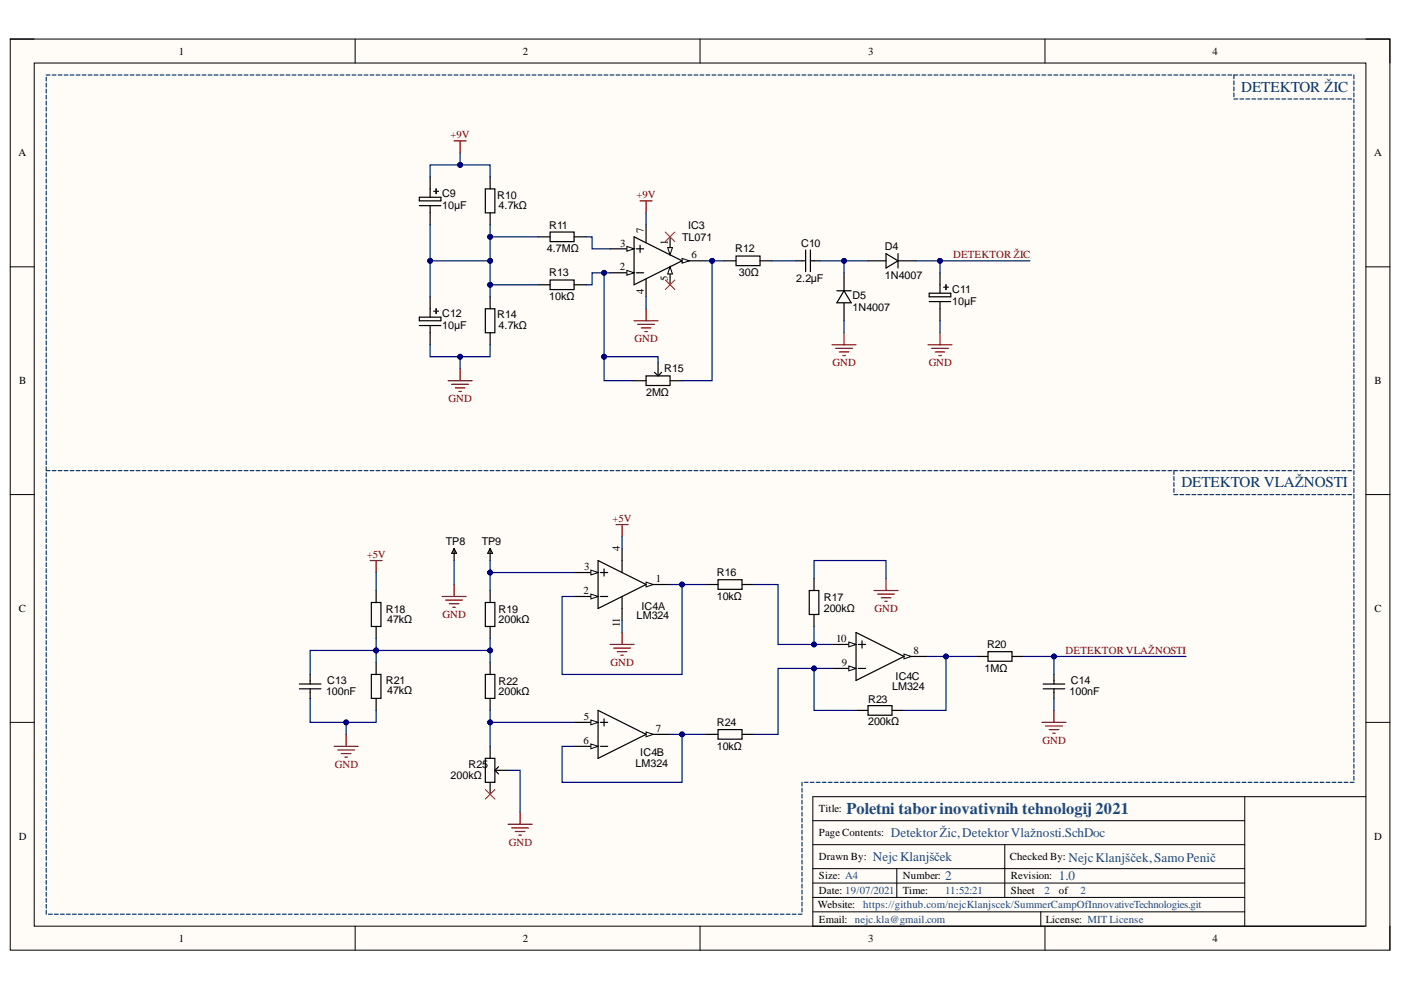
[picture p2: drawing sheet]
<svg xmlns="http://www.w3.org/2000/svg" width="297mm" height="210mm" viewBox="0 0 297 210" stroke-linecap="round" stroke-linejoin="round" font-family="sans-serif">
<defs><g id="words">
<text font-size="3.5" fill="#1c4587" x="179.5" y="172.6">Poletni taborinovativnih tehnologij2021</text>
<g font-size="3.2" fill="#073763">
<text x="263.2" y="19.5">DETEKTOR ŽIC</text>
<text x="250.5" y="103.3">DETEKTOR VLAŽNOSTI</text>
</g>
<g font-size="2.8" fill="#1c4587">
<text x="188.9" y="177.4">DetektorŽic,DetektorVlažnosti.SchDoc</text>
<text x="185.1" y="182.5">NejcKlanjšček</text>
<text x="226.5" y="182.7">NejcKlanjšček,SamoPenič</text>
<text x="200.4" y="186.6">2</text>
<text x="224.5" y="186.6">1.0</text>
</g>
<g font-size="2.3">
<text x="37.9" y="11.6">1</text>
<text x="110.9" y="11.6">2</text>
<text x="184" y="11.6">3</text>
<text x="257.1" y="11.6">4</text>
<text x="3.9" y="33.2">A</text>
<text x="291.3" y="33.2">A</text>
<text x="93.8" y="41.8">C9</text>
<text x="93.8" y="44.4">10μF</text>
<text x="105.4" y="42.1">R10</text>
<text x="105.7" y="44.4">4.7kΩ</text>
<text x="115.9" y="53.5">4.7MΩ</text>
<text x="116.4" y="48.5">R11</text>
<text x="131.5" y="52.3">3</text>
<text x="136.5" y="49.5" transform="rotate(-90 136.5 49.5)">7</text>
<text x="141.6" y="52" transform="rotate(-90 141.6 52)">1</text>
<text x="144.6" y="51">TL071</text>
<text x="145.9" y="48.5">IC3</text>
<text x="155.9" y="53.5">R12</text>
<text x="169.8" y="52.3">C10</text>
<text x="187.6" y="53">D4</text>
<text x="116.4" y="58.6">R13</text>
<text x="131.4" y="57.3">2</text>
<text x="141.6" y="59.6" transform="rotate(-90 141.6 59.6)">5</text>
<text x="146.6" y="54.8">6</text>
<text x="156.6" y="58.6">30Ω</text>
<text x="168.8" y="59.9">2.2μF</text>
<text x="187.6" y="59.1">1N4007</text>
<text x="116.4" y="63.7">10kΩ</text>
<text x="136.5" y="62.2" transform="rotate(-90 136.5 62.2)">4</text>
<text x="180.7" y="63.4">D5</text>
<text x="180.7" y="66">1N4007</text>
<text x="201.9" y="62.2">C11</text>
<text x="201.9" y="64.7">10μF</text>
<text x="93.8" y="67.2">C12</text>
<text x="93.8" y="69.8">10μF</text>
<text x="105.4" y="67.5">R14</text>
<text x="105.7" y="69.8">4.7kΩ</text>
<text x="4.1" y="81.4">B</text>
<text x="137" y="84">2MΩ</text>
<text x="140.8" y="78.9">R15</text>
<text x="291.4" y="81.4">B</text>
<text x="94.5" y="115.5">TP8</text>
<text x="102.1" y="115.5">TP9</text>
<text x="131.4" y="116.8" transform="rotate(-90 131.4 116.8)">4</text>
<text x="123.7" y="125.9">2</text>
<text x="123.9" y="120.8">3</text>
<text x="139" y="123.4">1</text>
<text x="152" y="122.1">R16</text>
<text x="4" y="129.7">C</text>
<text x="81.8" y="130.1">R18</text>
<text x="105.7" y="130.1">R19</text>
<text x="135" y="131.3">LM324</text>
<text x="136" y="129.3">IC4A</text>
<text x="152" y="127.2">10kΩ</text>
<text x="174.7" y="129.8">200kΩ</text>
<text x="174.7" y="127.4">R17</text>
<text x="291.4" y="129.7">C</text>
<text x="82.1" y="132.1">47kΩ</text>
<text x="105.7" y="132.1">200kΩ</text>
<text x="131.4" y="133" transform="rotate(-90 131.4 133)">11</text>
<text x="177.3" y="136.2">10</text>
<text x="209.3" y="137.4">R20</text>
<text x="178.5" y="141.2">9</text>
<text x="193.7" y="138.7">8</text>
<text x="208.8" y="142.5">1MΩ</text>
<text x="69.1" y="147.3">100nF</text>
<text x="69.4" y="145">C13</text>
<text x="81.8" y="145">R21</text>
<text x="82.1" y="147.1">47kΩ</text>
<text x="105.7" y="147.3">200kΩ</text>
<text x="105.7" y="145.3">R22</text>
<text x="184" y="149.1">R23</text>
<text x="189.1" y="146.3">LM324</text>
<text x="189.9" y="144.3">IC4C</text>
<text x="226.8" y="147.3">100nF</text>
<text x="227" y="145">C14</text>
<text x="123.8" y="152.6">5</text>
<text x="139" y="155.2">7</text>
<text x="152" y="153.9">R24</text>
<text x="184" y="153.7">200kΩ</text>
<text x="123.7" y="157.7">6</text>
<text x="135.7" y="160.3">IC4B</text>
<text x="152" y="159">10kΩ</text>
<text x="95.5" y="165.1">200kΩ</text>
<text x="99.3" y="162.8">R25</text>
<text x="134.7" y="162.5">LM324</text>
<text x="173.6" y="172.2">Title:</text>
<text x="4" y="178">D</text>
<text x="173.6" y="177.3">Page Contents:</text>
<text x="291.3" y="178">D</text>
<text x="173.6" y="182.4">Drawn By:</text>
<text x="214.1" y="182.4">Checked By:</text>
<text x="173.6" y="186.5">Size: A4</text>
<text x="173.6" y="189.5">Date: 19/07/2021</text>
<text x="191.4" y="186.5">Number:</text>
<text x="191.4" y="189.5">Time:</text>
<text x="214.3" y="186.5">Revision:</text>
<text x="214.3" y="189.5">Sheet</text>
<text x="224.5" y="189.5">of</text>
<text x="173.4" y="192.6">Website:</text>
<text x="173.6" y="195.6">Email: nejc.kla@gmail.com</text>
<text x="221.7" y="195.6">License: MIT License</text>
<text x="37.9" y="199.7">1</text>
<text x="110.9" y="199.7">2</text>
<text x="184" y="199.7">3</text>
<text x="257.1" y="199.7">4</text>
</g>
<g font-size="2.3" fill="#800000">
<text x="95.5" y="29.3">+9V</text>
<text x="135" y="42">+9V</text>
<text x="202.1" y="54.8">DETEKTOR ŽIC</text>
<text x="134.5" y="72.6">GND</text>
<text x="176.5" y="77.6">GND</text>
<text x="196.9" y="77.6">GND</text>
<text x="95.1" y="85.2">GND</text>
<text x="129.9" y="110.7">+5V</text>
<text x="77.8" y="118.3">+5V</text>
<text x="93.8" y="131">GND</text>
<text x="185.4" y="129.7">GND</text>
<text x="129.5" y="141.2">GND</text>
<text x="225.9" y="138.7">DETEKTOR VLAŽNOSTI</text>
<text x="221" y="157.7">GND</text>
<text x="71" y="162.8">GND</text>
<text x="107.9" y="179.4">GND</text>
</g>
<g font-size="2.3" fill="#1c4587">
<text x="200.4" y="189.5">11:52:21</text>
<text x="221.4" y="189.5">2</text>
<text x="229.1" y="189.5">2</text>
<text x="183" y="192.6">https://github.com/nejcKlanjscek/SummerCampOfInnovativeTechnologies.git</text>
</g>
</g></defs>
<path d="M2.2 8.3h292.5v193.2h-292.5z" fill-rule="evenodd" fill="#fffcf8"/>
<path d="M2.2 8.3h292.5v193.2h-292.5z" fill="none" stroke="#000" stroke-width=".21"/>
<path d="M7.3 13.4h282.3v183h-282.3z" fill-rule="evenodd" fill="#fffcf8"/>
<g fill="none" stroke="#000" stroke-width=".21">
<path d="M2.2 8.3h5.1M7.3 13.4h282.3v183h-282.3zM75.3 8.3v5.1M148.4 8.3v5.1M221.6 8.3v5.1M289.6 8.3h5.1v5.1M2.2 56.6h5.1M289.6 56.6h5.1M2.2 104.9h5.1M289.6 104.9h5.1M2.2 153.2h5.1M289.6 153.2h5.1"/>
<path d="M172.3 179.1h91.6M172.3 174h91.6M213 179.1v11.2M263.9 168.9v27.5M289.6 168.9h-117.3v27.5h117M75.3 196.4v5.1M148.4 196.4v5.1M172.3 184.2h91.6M172.3 190.3h91.6M172.3 187.2h91.6M172.3 193.3h91.6M190.1 184.2v6.1"/>
<path d="M220.7 193.3v3.1M221.6 196.4v5.1M294.7 196.4v5.1"/>
</g>
<path d="M116.6 59.4h5.1v2h-5.1zM129.3 52.8h5.1M114.1 60.4h2.5M121.7 60.4h2.6" fill="none" stroke="#000" stroke-width=".25"/>
<path d="M132.9 52.2l1.5 .6-1.5 .5z" fill="#f8fcff"/>
<path d="M132.9 52.2l1.5 .6-1.5 .5z" fill="none" stroke="#000" stroke-width=".21"/>
<path d="M129.3 57.8h5.1" fill="none" stroke="#000" stroke-width=".25"/>
<path d="M132.9 57.3l1.5 .5-1.5 .5z" fill="#f8fcff"/>
<path d="M132.9 57.3l1.5 .5-1.5 .5z" fill="none" stroke="#000" stroke-width=".21"/>
<path d="M144.6 55.3h5.1" fill="none" stroke="#000" stroke-width=".25"/>
<path d="M144.6 54.8l1.5 .5-1.5 .5z" fill="#f8fcff"/>
<path d="M144.6 54.8l1.5 .5-1.5 .5z" fill="none" stroke="#000" stroke-width=".21"/>
<path d="M134.4 50.2l10.2 5.1-10.2 5.1zM137 47.7v3.8M137 59.1v3.8M142.1 56.6v3.8" fill="none" stroke="#000" stroke-width=".25"/>
<path d="M142.1 56.6l.5 1.5h-1z" fill="#f8fcff"/>
<path d="M142.1 56.6l.5 1.5h-1z" fill="none" stroke="#000" stroke-width=".21"/>
<path d="M142.1 50.2v3.8" fill="none" stroke="#000" stroke-width=".25"/>
<path d="M141.6 52.5h1l-.5 1.5z" fill="#f8fcff"/>
<path d="M141.6 52.5h1l-.5 1.5z" fill="none" stroke="#000" stroke-width=".21"/>
<g fill="none" stroke="#000" stroke-width=".25">
<path d="M91.2 37.5v4.3M103.9 37.5v2.5M88.9 41.8h4.6v.8h-4.6zM88.9 43.6h4.6M91.2 43.6v4.1M92 40.6h1M92.5 40v1.1M102.9 40h2v5.1h-2zM103.9 45.1v2.6M114.1 50.2h2.5M116.6 49.2h5.1v2h-5.1zM121.7 50.2h2.6"/>
<path d="M134.9 57.8h1.6M134.9 52.8h1.6M135.7 52v1.5M153.5 55.3h2.6M156.1 54.3h5v2h-5zM161.1 55.3h2.6M168.8 55.3h2M170.8 53v4.6M171.8 55.3h2.1M171.8 53v4.6M178.9 57.8v3.9M184 55.3h3.9"/>
<path d="M187.9 53.8l2.5 1.5-2.5 1.5zM190.4 55.3h3.8M190.4 53.8v3M199.3 57.8v4.4M88.9 67.2h4.6v.8h-4.6zM88.9 69h4.6M91.2 62.9v4.3M91.2 69v4.1M92 66h1M92.5 65.5v1M102.9 65.5h2v5.1h-2zM103.9 62.9v2.6"/>
<path d="M103.9 70.6v2.5M177.4 61.7h3.1M178.9 64.2v3.8M178.9 61.7l1.6 2.5h-3.1zM197 62.2h4.6v.7h-4.6zM197 63.9h4.6M199.3 63.9v4.1M200.1 60.9h1M200.6 60.4v1M96.3 116.3l.5 1h-1zM96.3 116.3v2.5M103.9 116.3v2.5"/>
<path d="M103.9 116.3l.5 1h-1zM78.7 127.7h2.1v5.1h-2.1zM79.7 125.2v2.5M79.7 132.8v2.6M102.9 127.7h2v5.1h-2zM103.9 125.2v2.5M103.9 132.8v2.6M121.7 126.5h5.1M63.5 145h4.5M63.5 146h4.5M65.8 143v2M65.8 146v2.1"/>
<path d="M78.7 143h2.1v5.1h-2.1zM79.7 140.5v2.5M79.7 148.1v2.5M102.9 143h2v5.1h-2zM103.9 140.5v2.5M103.9 148.1v2.5"/>
</g>
<path d="M141.1 49.2l2 2M141.1 59.4l2 2M143.1 49.2l-2 2M143.1 59.4l-2 2" fill="none" stroke="#f00" stroke-width=".21"/>
<g fill="none" stroke="#800000" stroke-width=".25">
<path d="M96.3 29.9h2.5M97.6 29.9v2.5M135.7 42.6h2.6M137 42.6v2.5M97.6 78.2v2.5M134.4 68h5.1M135.2 68.8h3.6M136 69.5h2M136.7 70.3h.5M137 65.5v2.5M176.4 73.1h5.1M177.2 73.9h3.5"/>
<path d="M177.9 74.6h2.1M178.7 75.4h.5M178.9 70.6v2.5M196.8 73.1h5M197.5 73.9h3.6M198.3 74.6h2M199 75.4h.6M199.3 70.6v2.5M95 80.7h5.1M95.8 81.5h3.5M96.5 82.2h2.1M97.3 83h.5"/>
<path d="M78.5 118.8h2.5M79.7 118.8v2.6M93.7 126.5h5.1M94.5 127.2h3.6M95.3 128h2M96 128.8h.5M96.3 123.9v2.6M70.8 158.2h5.1M71.6 159h3.6M72.4 159.8h2M73.4 155.7v2.5M73.1 160.5h.5"/>
</g>
<path d="M125.3 126l1.5 .5-1.5 .5z" fill="#f8fcff"/>
<path d="M125.3 126l1.5 .5-1.5 .5z" fill="none" stroke="#000" stroke-width=".21"/>
<path d="M121.7 121.4h5.1" fill="none" stroke="#000" stroke-width=".25"/>
<path d="M125.3 120.9l1.5 .5-1.5 .5z" fill="#f8fcff"/>
<path d="M125.3 120.9l1.5 .5-1.5 .5z" fill="none" stroke="#000" stroke-width=".21"/>
<path d="M137 123.9h5.1" fill="none" stroke="#000" stroke-width=".25"/>
<path d="M137 123.4l1.5 .5-1.5 .5z" fill="#f8fcff"/>
<path d="M137 123.4l1.5 .5-1.5 .5z" fill="none" stroke="#000" stroke-width=".21"/>
<path d="M126.8 118.8l10.2 5.1-10.2 5.1zM131.9 116.3v5.1M127.3 126.5h1.5M127.3 121.4h1.5M128.1 120.6v1.6M131.9 126.5v5.1M121.7 158.2h5.1" fill="none" stroke="#000" stroke-width=".25"/>
<path d="M125.3 157.7l1.5 .5-1.5 .6z" fill="#f8fcff"/>
<path d="M125.3 157.7l1.5 .5-1.5 .6z" fill="none" stroke="#000" stroke-width=".21"/>
<path d="M121.7 153.2h5.1" fill="none" stroke="#000" stroke-width=".25"/>
<path d="M125.3 152.7l1.5 .5-1.5 .5z" fill="#f8fcff"/>
<path d="M125.3 152.7l1.5 .5-1.5 .5z" fill="none" stroke="#000" stroke-width=".21"/>
<path d="M137 155.7h5.1" fill="none" stroke="#000" stroke-width=".25"/>
<path d="M137 155.2l1.5 .5-1.5 .5z" fill="#f8fcff"/>
<path d="M137 155.2l1.5 .5-1.5 .5z" fill="none" stroke="#000" stroke-width=".21"/>
<path d="M126.8 150.6l10.2 5.1-10.2 5.1zM127.3 158.2h1.5M127.3 153.2h1.5M128.1 152.4v1.5M176.4 141.7h5.1" fill="none" stroke="#000" stroke-width=".25"/>
<path d="M180 141.2l1.5 .5-1.5 .5z" fill="#f8fcff"/>
<path d="M180 141.2l1.5 .5-1.5 .5z" fill="none" stroke="#000" stroke-width=".21"/>
<path d="M176.4 136.6h5.1" fill="none" stroke="#000" stroke-width=".25"/>
<path d="M180 136.1l1.5 .5-1.5 .5z" fill="#f8fcff"/>
<path d="M180 136.1l1.5 .5-1.5 .5z" fill="none" stroke="#000" stroke-width=".21"/>
<path d="M191.7 139.2h5.1" fill="none" stroke="#000" stroke-width=".25"/>
<path d="M191.7 138.7l1.5 .5-1.5 .5z" fill="#f8fcff"/>
<path d="M191.7 138.7l1.5 .5-1.5 .5z" fill="none" stroke="#000" stroke-width=".21"/>
<g fill="none" stroke="#000" stroke-width=".25">
<path d="M137 79.7h5.1v2h-5.1zM138.8 78.9l.7 .8 .8-.8M139.5 76.9v2.5M134.4 80.7h2.6M142.1 80.7h2.5M149.7 123.9h2.5M152.2 122.9h5.1v2h-5.1zM157.3 123.9h2.6M171.6 125.2h2v5.1h-2zM172.6 122.7v2.5M172.6 130.3v2.5M181.5 134.1l10.2 5.1-10.2 5.1z"/>
<path d="M182 136.6h1.5M182.8 135.9v1.5M206.9 139.2h2.6M209.5 138.2h5.1v2h-5.1zM214.6 139.2h2.5M103.9 158.2v2.6M149.7 155.7h2.5M152.2 154.7h5.1v2h-5.1zM157.3 155.7h2.6M181.5 150.6h2.5M182 141.7h1.5M184 149.6h5.1v2h-5.1z"/>
<path d="M189.1 150.6h2.6M221.2 145h4.6M221.2 146h4.6M223.5 143v2M223.5 146v2.1M102.9 160.8h2v5.1h-2zM103.9 165.9v2.5M105.2 163.3h2.5M105.7 162.6l-.8 .7 .8 .8"/>
</g>
<g fill="none" stroke="#800000" stroke-width=".25">
<path d="M130.6 111.2h2.6M131.9 111.2v2.6M129.3 136.6h5.1M130.1 137.4h3.6M130.9 138.2h2M131.6 138.9h.5M131.9 134.1v2.5M185.3 125.2h5.1M186.1 126h3.5M186.8 126.7h2.1M187.6 127.5h.5M187.9 122.7v2.5"/>
<path d="M220.9 153.2h5.1M221.7 153.9h3.5M222.4 154.7h2.1M223.2 155.5h.5M223.5 150.6v2.6M107.7 174.8h5.1M108.5 175.5h3.6M109.3 176.3h2M110 177.1h.5M110.3 172.2v2.6"/>
</g>
<g fill="none" stroke="#073763" stroke-width=".25">
<path d="M9.8 16.4v.8M9.8 17.6v.8M9.8 18.9v.8M9.8 15.9h.8M11.1 15.9h.8M12.3 15.9h.8M13.6 15.9h.8M14.9 15.9h.8M16.2 15.9h.8M17.4 15.9h.8M18.7 15.9h.8M20 15.9h.8"/>
<path d="M21.2 15.9h.8M22.5 15.9h.8M23.8 15.9h.8M25.1 15.9h.8M26.3 15.9h.8M27.6 15.9h.8M28.9 15.9h.8M30.2 15.9h.7M31.4 15.9h.8M32.7 15.9h.8M34 15.9h.8M35.2 15.9h.8"/>
<path d="M36.5 15.9h.8M37.8 15.9h.8M39.1 15.9h.7M40.3 15.9h.8M41.6 15.9h.8M42.9 15.9h.8M44.1 15.9h.8M45.4 15.9h.8M46.7 15.9h.8M48 15.9h.8M49.2 15.9h.8M50.5 15.9h.8"/>
<path d="M51.8 15.9h.8M53 15.9h.8M54.3 15.9h.8M55.6 15.9h.8M56.9 15.9h.8M58.1 15.9h.8M59.4 15.9h.8M60.7 15.9h.8M61.9 15.9h.8M63.2 15.9h.8M64.5 15.9h.8M65.8 15.9h.8"/>
<path d="M67 15.9h.8M68.3 15.9h.8M69.6 15.9h.8M70.8 15.9h.8M72.1 15.9h.8M73.4 15.9h.8M74.7 15.9h.8M75.9 15.9h.8M77.2 15.9h.8M78.5 15.9h.8M79.7 15.9h.8M81 15.9h.8"/>
<path d="M82.3 15.9h.8M83.6 15.9h.8M84.8 15.9h.8M86.1 15.9h.8M87.4 15.9h.8M88.6 15.9h.8M89.9 15.9h.8M91.2 15.9h.8M92.5 15.9h.8M93.7 15.9h.8M95 15.9h.8M96.3 15.9h.8"/>
<path d="M97.6 15.9h.7M98.8 15.9h.8M100.1 15.9h.8M101.4 15.9h.8M102.6 15.9h.8M103.9 15.9h.8M105.2 15.9h.8M106.5 15.9h.7M107.7 15.9h.8M109 15.9h.8M110.3 15.9h.8M111.5 15.9h.8"/>
<path d="M112.8 15.9h.8M114.1 15.9h.8M115.4 15.9h.8M116.6 15.9h.8M117.9 15.9h.8M119.2 15.9h.8M120.4 15.9h.8M121.7 15.9h.8M123 15.9h.8M124.3 15.9h.8M125.5 15.9h.8M126.8 15.9h.8"/>
<path d="M128.1 15.9h.8M129.3 15.9h.8M130.6 15.9h.8M131.9 15.9h.8M133.2 15.9h.8M134.4 15.9h.8M135.7 15.9h.8M137 15.9h.8M138.3 15.9h.7M139.5 15.9h.8M140.8 15.9h.8M142.1 15.9h.8"/>
<path d="M143.3 15.9h.8M144.6 15.9h.8M145.9 15.9h.8M147.2 15.9h.7M148.4 15.9h.8M149.7 15.9h.8M151 15.9h.8M152.2 15.9h.8M153.5 15.9h.8M154.8 15.9h.8M156.1 15.9h.8M157.3 15.9h.8"/>
<path d="M158.6 15.9h.8M159.9 15.9h.8M161.1 15.9h.8M162.4 15.9h.8M163.7 15.9h.8M165 15.9h.8M166.2 15.9h.8M167.5 15.9h.8M168.8 15.9h.8M170 15.9h.8M171.3 15.9h.8M172.6 15.9h.8"/>
<path d="M173.9 15.9h.8M175.1 15.9h.8M176.4 15.9h.8M177.7 15.9h.8M178.9 15.9h.8M180.2 15.9h.8M181.5 15.9h.8M182.8 15.9h.8M184 15.9h.8M185.3 15.9h.8M186.6 15.9h.8M187.9 15.9h.7"/>
<path d="M189.1 15.9h.8M190.4 15.9h.8M191.7 15.9h.8M192.9 15.9h.8M194.2 15.9h.8M195.5 15.9h.8M196.8 15.9h.8M198 15.9h.8M199.3 15.9h.8M200.6 15.9h.8M201.8 15.9h.8M203.1 15.9h.8"/>
<path d="M204.4 15.9h.8M205.7 15.9h.8M206.9 15.9h.8M208.2 15.9h.8M209.5 15.9h.8M210.7 15.9h.8M212 15.9h.8M213.3 15.9h.8M214.6 15.9h.8M215.8 15.9h.8M217.1 15.9h.8M218.4 15.9h.8"/>
<path d="M219.7 15.9h.7M220.9 15.9h.8M222.2 15.9h.8M223.5 15.9h.8M224.7 15.9h.8M226 15.9h.8M227.3 15.9h.8M228.5 15.9h.8M229.8 15.9h.8M231.1 15.9h.8M232.4 15.9h.8M233.6 15.9h.8"/>
<path d="M234.9 15.9h.8M236.2 15.9h.8M237.5 15.9h.7M238.7 15.9h.8M240 15.9h.8M241.3 15.9h.8M242.5 15.9h.8M243.8 15.9h.8M245.1 15.9h.8M246.4 15.9h.8M247.6 15.9h.8M248.9 15.9h.8"/>
<path d="M250.2 15.9h.8M251.4 15.9h.8M252.7 15.9h.8M254 15.9h.8M255.3 15.9h.7M256.5 15.9h.8M257.8 15.9h.8M259.1 15.9h.8M260.3 15.9h.8M261.6 17.2v.8M261.6 18.4v.8M261.6 19.7v.8"/>
<path d="M262.4 15.9h-.8v.8M262.9 15.9h.8M264.2 15.9h.8M265.4 15.9h.8M266.7 15.9h.8M268 15.9h.8M269.2 15.9h.8M270.5 15.9h.8M271.8 15.9h.8M273.1 15.9h.8M274.3 15.9h.8M275.6 15.9h.8"/>
<path d="M276.9 15.9h.8M278.1 15.9h.8M279.4 15.9h.8M280.7 15.9h.8M282 15.9h.8M283.2 15.9h.8M284.5 15.9h.8M285.8 15.9h.8M287.1 15.9v.8M287.1 17.2v.8M287.1 18.4v.8M287.1 19.7v.8"/>
<path d="M9.8 20.2v.8M9.8 21.5v.8M9.8 22.7v.8M9.8 24v.8M9.8 25.3v.8M9.8 26.5v.8M9.8 27.8v.8M9.8 29.1v.8M9.8 30.4v.8M9.8 31.6v.8M9.8 32.9v.8M9.8 34.2v.8"/>
<path d="M9.8 35.4v.8M9.8 36.7v.8M9.8 38v.8M9.8 39.3v.7M261.6 21h.8M262.9 21h.8M264.2 21h.8M265.4 21h.8M266.7 21h.8M268 21h.8M269.2 21h.8M270.5 21h.8"/>
<path d="M271.8 21h.8M273.1 21h.8M274.3 21h.8M275.6 21h.8M276.9 21h.8M278.1 21h.8M279.4 21h.8M280.7 21h.8M282 21h.8M283.2 21h.8M284.5 21h.8M285.8 21h.8"/>
<path d="M287.1 21v.8M287.1 22.3v.7M287.1 23.5v.8M287.1 24.8v.8M287.1 26.1v.8M287.1 27.3v.8M287.1 28.6v.8M287.1 29.9v.8M287.1 31.2v.7M287.1 32.4v.8M287.1 33.7v.8M287.1 35v.8"/>
<path d="M287.1 36.2v.8M287.1 37.5v.8M287.1 38.8v.8M9.8 40.5v.8M9.8 41.8v.8M9.8 43.1v.8M9.8 44.3v.8M9.8 45.6v.8M9.8 46.9v.8M9.8 48.1v.8M9.8 49.4v.8M9.8 50.7v.8"/>
<path d="M9.8 52v.8M9.8 53.2v.8M9.8 54.5v.8M9.8 55.8v.8M9.8 57v.8M9.8 58.3v.8M9.8 59.6v.8M287.1 40v.8M287.1 41.3v.8M287.1 42.6v.8M287.1 43.9v.8M287.1 45.1v.8"/>
<path d="M287.1 46.4v.8M287.1 47.7v.8M287.1 48.9v.8M287.1 50.2v.8M287.1 51.5v.8M287.1 52.8v.8M287.1 54v.8M287.1 55.3v.8M287.1 56.6v.8M287.1 57.8v.8M287.1 59.1v.8M9.8 60.9v.8"/>
<path d="M9.8 62.1v.8M9.8 63.4v.8M9.8 64.7v.8M9.8 65.9v.8M9.8 67.2v.8M9.8 68.5v.8M9.8 69.8v.8M9.8 71v.8M9.8 72.3v.8M9.8 73.6v.8M9.8 74.8v.8M9.8 76.1v.8"/>
<path d="M9.8 77.4v.8M9.8 78.7v.7M9.8 79.9v.8M287.1 60.4v.8M287.1 61.7v.8M287.1 62.9v.8M287.1 64.2v.8M287.1 65.5v.8M287.1 66.7v.8M287.1 68v.8M287.1 69.3v.8M287.1 70.6v.7"/>
<path d="M287.1 71.8v.8M287.1 73.1v.8M287.1 74.4v.8M287.1 75.6v.8M287.1 76.9v.8M287.1 78.2v.8M287.1 79.5v.7M9.8 81.2v.8M9.8 82.5v.8M9.8 83.7v.8M9.8 85v.8M9.8 86.3v.8"/>
<path d="M9.8 87.5v.8M9.8 88.8v.8M9.8 90.1v.8M9.8 91.4v.8M9.8 92.6v.8M9.8 93.9v.8M9.8 95.2v.8M9.8 96.4v.8M9.8 97.7v.8M9.8 99v.8h.8M11.1 99.8h.8M12.3 99.8h.8"/>
<path d="M13.6 99.8h.8M14.9 99.8h.8M16.2 99.8h.8M17.4 99.8h.8M18.7 99.8h.8M20 99.8h.8M21.2 99.8h.8M22.5 99.8h.8M23.8 99.8h.8M25.1 99.8h.8M26.3 99.8h.8M27.6 99.8h.8"/>
<path d="M28.9 99.8h.8M30.2 99.8h.7M31.4 99.8h.8M32.7 99.8h.8M34 99.8h.8M35.2 99.8h.8M36.5 99.8h.8M37.8 99.8h.8M39.1 99.8h.7M40.3 99.8h.8M41.6 99.8h.8M42.9 99.8h.8"/>
<path d="M44.1 99.8h.8M45.4 99.8h.8M46.7 99.8h.8M48 99.8h.8M49.2 99.8h.8M50.5 99.8h.8M51.8 99.8h.8M53 99.8h.8M54.3 99.8h.8M55.6 99.8h.8M56.9 99.8h.8M58.1 99.8h.8"/>
<path d="M59.4 99.8h.8M60.7 99.8h.8M61.9 99.8h.8M63.2 99.8h.8M64.5 99.8h.8M65.8 99.8h.8M67 99.8h.8M68.3 99.8h.8M69.6 99.8h.8M70.8 99.8h.8M72.1 99.8h.8M73.4 99.8h.8"/>
<path d="M74.7 99.8h.8M75.9 99.8h.8M77.2 99.8h.8M78.5 99.8h.8M79.7 99.8h.8M81 99.8h.8M82.3 99.8h.8M83.6 99.8h.8M84.8 99.8h.8M86.1 99.8h.8M87.4 99.8h.8M88.6 99.8h.8"/>
<path d="M89.9 99.8h.8M91.2 99.8h.8M92.5 99.8h.8M93.7 99.8h.8M95 99.8h.8M96.3 99.8h.8M97.6 99.8h.7M98.8 99.8h.8M100.1 99.8h.8M101.4 99.8h.8M102.6 99.8h.8M103.9 99.8h.8"/>
<path d="M105.2 99.8h.8M106.5 99.8h.7M107.7 99.8h.8M109 99.8h.8M110.3 99.8h.8M111.5 99.8h.8M112.8 99.8h.8M114.1 99.8h.8M115.4 99.8h.8M116.6 99.8h.8M117.9 99.8h.8M119.2 99.8h.8"/>
<path d="M120.4 99.8h.8M121.7 99.8h.8M123 99.8h.8M124.3 99.8h.8M125.5 99.8h.8M126.8 99.8h.8M128.1 99.8h.8M129.3 99.8h.8M130.6 99.8h.8M131.9 99.8h.8M133.2 99.8h.8M134.4 99.8h.8"/>
<path d="M135.7 99.8h.8M137 99.8h.8M138.3 99.8h.7M139.5 99.8h.8M140.8 99.8h.8M142.1 99.8h.8M143.3 99.8h.8M144.6 99.8h.8M145.9 99.8h.8M147.2 99.8h.7M148.4 99.8h.8M149.7 99.8h.8"/>
<path d="M151 99.8h.8M152.2 99.8h.8M153.5 99.8h.8M154.8 99.8h.8M156.1 99.8h.8M157.3 99.8h.8M158.6 99.8h.8M159.9 99.8h.8M161.1 99.8h.8M162.4 99.8h.8M163.7 99.8h.8M165 99.8h.8"/>
<path d="M166.2 99.8h.8M167.5 99.8h.8M168.8 99.8h.8M170 99.8h.8M171.3 99.8h.8M172.6 99.8h.8M173.9 99.8h.8M175.1 99.8h.8M176.4 99.8h.8M177.7 99.8h.8M178.9 99.8h.8M180.2 99.8h.8"/>
<path d="M181.5 99.8h.8M182.8 99.8h.8M184 99.8h.8M185.3 99.8h.8M186.6 99.8h.8M187.9 99.8h.7M189.1 99.8h.8M190.4 99.8h.8M191.7 99.8h.8M192.9 99.8h.8M194.2 99.8h.8M195.5 99.8h.8"/>
<path d="M196.8 99.8h.8M198 99.8h.8M199.3 99.8h.8M200.6 99.8h.8M201.8 99.8h.8M203.1 99.8h.8M204.4 99.8h.8M205.7 99.8h.8M206.9 99.8h.8M208.2 99.8h.8M209.5 99.8h.8M210.7 99.8h.8"/>
<path d="M212 99.8h.8M213.3 99.8h.8M214.6 99.8h.8M215.8 99.8h.8M217.1 99.8h.8M218.4 99.8h.8M219.7 99.8h.7M220.9 99.8h.8M222.2 99.8h.8M223.5 99.8h.8M224.7 99.8h.8M226 99.8h.8"/>
<path d="M227.3 99.8h.8M228.5 99.8h.8M229.8 99.8h.8M231.1 99.8h.8M232.4 99.8h.8M233.6 99.8h.8M234.9 99.8h.8M236.2 99.8h.8M237.5 99.8h.7M238.7 99.8h.8M240 99.8h.8M241.3 99.8h.8"/>
<path d="M242.5 99.8h.8M243.8 99.8h.8M245.1 99.8h.8M246.4 99.8h.8M247.6 99.8h.8M249.7 99.8h-.8v.8M250.2 99.8h.8M251.4 99.8h.8M252.7 99.8h.8M254 99.8h.8M255.3 99.8h.7M256.5 99.8h.8"/>
<path d="M257.8 99.8h.8M259.1 99.8h.8M260.3 99.8h.8M261.6 99.8h.8M262.9 99.8h.8M264.2 99.8h.8M265.4 99.8h.8M266.7 99.8h.8M268 99.8h.8M269.2 99.8h.8M270.5 99.8h.8M271.8 99.8h.8"/>
<path d="M273.1 99.8h.8M274.3 99.8h.8M275.6 99.8h.8M276.9 99.8h.8M278.1 99.8h.8M279.4 99.8h.8M280.7 99.8h.8M282 99.8h.8M283.2 99.8h.8M284.5 99.8h.8M285.8 99.8h.8M287.1 80.7v.8"/>
<path d="M287.1 82v.8M287.1 83.3v.8M287.1 84.5v.8M287.1 85.8v.8M287.1 87.1v.8M287.1 88.3v.8M287.1 89.6v.8M287.1 90.9v.8M287.1 92.2v.8M287.1 93.4v.8M287.1 94.7v.8M287.1 96v.8"/>
<path d="M287.1 97.2v.8M287.1 98.5v.8M287.1 99.8v.8M9.8 100.3v.8M9.8 101.5v.8M9.8 102.8v.8M9.8 104.1v.8M9.8 105.3v.8M9.8 106.6v.8M9.8 107.9v.8M9.8 109.2v.7M9.8 110.4v.8"/>
<path d="M9.8 111.7v.8M9.8 113v.8M9.8 114.2v.8M9.8 115.5v.8M9.8 116.8v.8M9.8 118.1v.7M9.8 119.3v.8M248.9 101.1v.8M248.9 102.3v.8M248.9 103.6v.8M248.9 104.9h.8M250.2 104.9h.8"/>
<path d="M251.4 104.9h.8M252.7 104.9h.8M254 104.9h.8M255.3 104.9h.7M256.5 104.9h.8M257.8 104.9h.8M259.1 104.9h.8M260.3 104.9h.8M261.6 104.9h.8M262.9 104.9h.8M264.2 104.9h.8M265.4 104.9h.8"/>
<path d="M266.7 104.9h.8M268 104.9h.8M269.2 104.9h.8M270.5 104.9h.8M271.8 104.9h.8M273.1 104.9h.8M274.3 104.9h.8M275.6 104.9h.8M276.9 104.9h.8M278.1 104.9h.8M279.4 104.9h.8M280.7 104.9h.8"/>
<path d="M282 104.9h.8M283.2 104.9h.8M284.5 104.9h.8M285.8 104.9h.8M287.1 101.1v.8M287.1 102.3v.8M287.1 103.6v.8M287.1 104.9v.8M287.1 106.1v.8M287.1 107.4v.8M287.1 108.7v.8M287.1 109.9v.9"/>
<path d="M287.1 111.2v.8M287.1 112.5v.8M287.1 113.8v.8M287.1 115v.8M287.1 116.3v.8M287.1 117.6v.8M287.1 118.8v.8M9.8 120.6v.8M9.8 121.9v.8M9.8 123.1v.8M9.8 124.4v.8M9.8 125.7v.8"/>
<path d="M9.8 127v.7M9.8 128.2v.8M9.8 129.5v.8M9.8 130.8v.8M9.8 132v.8M9.8 133.3v.8M9.8 134.6v.8M9.8 135.8v.8M9.8 137.1v.8M9.8 138.4v.8M9.8 139.7v.8M287.1 120.1v.8"/>
<path d="M287.1 121.4v.8M287.1 122.7v.8M287.1 123.9v.8M287.1 125.2v.8M287.1 126.5v.8M287.1 127.7v.8M287.1 129v.8M287.1 130.3v.8M287.1 131.6v.8M287.1 132.8v.8M287.1 134.1v.8M287.1 135.4v.8"/>
<path d="M287.1 136.6v.8M287.1 137.9v.8M287.1 139.2v.8M9.8 140.9v.8M9.8 142.2v.8M9.8 143.5v.8M9.8 144.7v.8M9.8 146v.8M9.8 147.3v.8M9.8 148.6v.7M9.8 149.8v.8M9.8 151.1v.8"/>
<path d="M9.8 152.4v.8M9.8 153.6v.8M9.8 154.9v.8M9.8 156.2v.8M9.8 157.5v.7M9.8 158.7v.8M9.8 160v.8M287.1 140.5v.7M287.1 141.7v.8M287.1 143v.8M287.1 144.3v.8M287.1 145.5v.8"/>
<path d="M287.1 146.8v.8M287.1 148.1v.8M287.1 149.4v.7M287.1 150.6v.8M287.1 151.9v.8M287.1 153.2v.8M287.1 154.4v.8M287.1 155.7v.8M287.1 157v.8M287.1 158.2v.8M287.1 159.5v.8M9.8 161.3v.8"/>
<path d="M9.8 162.5v.8M9.8 163.8v.8M9.8 165.1v.8M9.8 166.3v.8M9.8 167.6v.8M9.8 168.9v.8M9.8 170.2v.8M9.8 171.4v.8M9.8 172.7v.8M9.8 174v.8M9.8 175.2v.8M9.8 176.5v.8"/>
<path d="M9.8 177.8v.8M9.8 179.1v.8M170 165.9v.8M170 167.1v.8M170 168.4v.8M170 169.7v.8M170 171v.7M170 172.2v.8M170 173.5v.8M170 174.8v.8M170 176v.8M170 177.3v.8"/>
<path d="M170 178.6v.8M170 179.9v.7M170.5 165.9h.8M171.8 165.9h.8M173.1 165.9h.8M174.3 165.9h.8M175.6 165.9h.8M176.9 165.9h.8M178.2 165.9h.7M179.4 165.9h.8M180.7 165.9h.8M182 165.9h.8"/>
<path d="M183.2 165.9h.8M184.5 165.9h.8M185.8 165.9h.8M187.1 165.9h.8M188.3 165.9h.8M189.6 165.9h.8M190.9 165.9h.8M192.1 165.9h.8M193.4 165.9h.8M194.7 165.9h.8M196 165.9h.8M197.2 165.9h.8"/>
<path d="M198.5 165.9h.8M199.8 165.9h.8M201 165.9h.8M202.3 165.9h.8M203.6 165.9h.8M204.9 165.9h.8M206.1 165.9h.8M207.4 165.9h.8M208.7 165.9h.8M210 165.9h.7M211.2 165.9h.8M212.5 165.9h.8"/>
<path d="M213.8 165.9h.8M215 165.9h.8M216.3 165.9h.8M217.6 165.9h.8M218.8 165.9h.9M220.1 165.9h.8M221.4 165.9h.8M222.7 165.9h.8M223.9 165.9h.8M225.2 165.9h.8M226.5 165.9h.8M227.8 165.9h.7"/>
<path d="M229 165.9h.8M230.3 165.9h.8M231.6 165.9h.8M232.8 165.9h.8M234.1 165.9h.8M235.4 165.9h.8M236.7 165.9h.8M237.9 165.9h.8M239.2 165.9h.8M240.5 165.9h.8M241.7 165.9h.8M243 165.9h.8"/>
<path d="M244.3 165.9h.8M245.6 165.9h.8M246.8 165.9h.8M248.1 165.9h.8M249.4 165.9h.8M250.6 165.9h.8M251.9 165.9h.8M253.2 165.9h.8M254.5 165.9h.8M255.7 165.9h.8M257 165.9h.8M258.3 165.9h.8"/>
<path d="M259.5 165.9h.8M260.8 165.9h.8M262.1 165.9h.8M263.4 165.9h.8M264.6 165.9h.8M265.9 165.9h.8M267.2 165.9h.8M268.5 165.9h.7M269.7 165.9h.8M271 165.9h.8M272.3 165.9h.8M273.5 165.9h.8"/>
<path d="M274.8 165.9h.8M276.1 165.9h.8M277.4 165.9h.7M278.6 165.9h.8M279.9 165.9h.8M281.2 165.9h.8M282.4 165.9h.8M283.7 165.9h.8M285 165.9h.8M286.3 165.9h.8M287.1 160.8v.8M287.1 162.1v.8"/>
<path d="M287.1 163.3v.8M287.1 164.6v.8M9.8 180.3v.8M9.8 181.6v.8M9.8 182.9v.8M9.8 184.1v.8M9.8 185.4v.8M9.8 186.7v.8M9.8 188v.8M9.8 189.2v.8M9.8 190.5v.8M9.8 191.8v.8"/>
<path d="M9.8 193v.8M10.3 193.8h.8M11.6 193.8h.7M12.8 193.8h.8M14.1 193.8h.8M15.4 193.8h.8M16.6 193.8h.8M17.9 193.8h.8M19.2 193.8h.8M20.5 193.8h.8M21.7 193.8h.8M23 193.8h.8"/>
<path d="M24.3 193.8h.8M25.5 193.8h.8M26.8 193.8h.8M28.1 193.8h.8M29.4 193.8h.8M30.6 193.8h.8M31.9 193.8h.8M33.2 193.8h.8M34.4 193.8h.8M35.7 193.8h.8M37 193.8h.8M38.3 193.8h.8"/>
<path d="M39.5 193.8h.8M40.8 193.8h.8M42.1 193.8h.8M43.3 193.8h.8M44.6 193.8h.8M45.9 193.8h.8M47.2 193.8h.8M48.4 193.8h.8M49.7 193.8h.8M51 193.8h.8M52.3 193.8h.7M53.5 193.8h.8"/>
<path d="M54.8 193.8h.8M56.1 193.8h.8M57.3 193.8h.8M58.6 193.8h.8M59.9 193.8h.8M61.1 193.8h.8M62.4 193.8h.8M63.7 193.8h.8M65 193.8h.8M66.2 193.8h.8M67.5 193.8h.8M68.8 193.8h.8"/>
<path d="M70.1 193.8h.7M71.3 193.8h.8M72.6 193.8h.8M73.9 193.8h.8M75.1 193.8h.8M76.4 193.8h.8M77.7 193.8h.8M79 193.8h.8M80.2 193.8h.8M81.5 193.8h.8M82.8 193.8h.8M84 193.8h.8"/>
<path d="M85.3 193.8h.8M86.6 193.8h.8M87.9 193.8h.7M89.1 193.8h.8M90.4 193.8h.8M91.7 193.8h.8M92.9 193.8h.8M94.2 193.8h.8M95.5 193.8h.8M96.8 193.8h.8M98 193.8h.8M99.3 193.8h.8"/>
<path d="M100.6 193.8h.8M101.9 193.8h.7M103.1 193.8h.8M104.4 193.8h.8M105.7 193.8h.8M106.9 193.8h.8M108.2 193.8h.8M109.5 193.8h.8M110.8 193.8h.7M112 193.8h.8M113.3 193.8h.8M114.6 193.8h.8"/>
<path d="M115.8 193.8h.8M117.1 193.8h.8M118.4 193.8h.8M119.7 193.8h.7M120.9 193.8h.8M122.2 193.8h.8M123.5 193.8h.8M124.7 193.8h.8M126 193.8h.8M127.3 193.8h.8M128.6 193.8h.8M129.8 193.8h.8"/>
<path d="M131.1 193.8h.8M132.4 193.8h.8M133.6 193.8h.8M134.9 193.8h.8M136.2 193.8h.8M137.5 193.8h.8M138.7 193.8h.8M140 193.8h.8M141.3 193.8h.8M142.5 193.8h.8M143.8 193.8h.8M145.1 193.8h.8"/>
<path d="M146.4 193.8h.8M147.6 193.8h.8M148.9 193.8h.8M150.2 193.8h.8M151.4 193.8h.8M152.7 193.8h.8M154 193.8h.8M155.3 193.8h.8M156.5 193.8h.8M157.8 193.8h.8M159.1 193.8h.8M160.4 193.8h.7"/>
<path d="M161.6 193.8h.8M162.9 193.8h.8M164.2 193.8h.8M165.4 193.8h.8M166.7 193.8h.8M168 193.8h.8M169.2 193.8h.8M170 181.1v.8M170 182.4v.8M170 183.7v.8M170 184.9v.8M170 186.2v.8"/>
<path d="M170 187.5v.8M170 188.8v.7M170 190v.8M170 191.3v.8M170 192.6v.8"/>
</g>
<path d="M103.9 47.7v2.5h10.2M124.3 50.2h1.2v2.6h3.8M137 45.1v2.6M137 62.9v2.6" fill="none" stroke="#000080" stroke-width=".25"/>
<circle cx="103.9" cy="50.2" r=".51" fill="#000080"/>
<circle cx="103.9" cy="50.2" r=".51" fill="none" stroke="#000080" stroke-width=".21"/>
<path d="M103.9 60.4v2.5" fill="none" stroke="#000080" stroke-width=".25"/>
<circle cx="103.9" cy="60.4" r=".51" fill="#000080"/>
<circle cx="103.9" cy="60.4" r=".51" fill="none" stroke="#000080" stroke-width=".21"/>
<path d="M91.2 47.7v7.6h12.7" fill="none" stroke="#000080" stroke-width=".25"/>
<circle cx="103.9" cy="55.3" r=".51" fill="#000080"/>
<circle cx="103.9" cy="55.3" r=".51" fill="none" stroke="#000080" stroke-width=".21"/>
<circle cx="91.2" cy="55.3" r=".51" fill="#000080"/>
<circle cx="91.2" cy="55.3" r=".51" fill="none" stroke="#000080" stroke-width=".21"/>
<path d="M91.2 55.3v7.6" fill="none" stroke="#000080" stroke-width=".25"/>
<circle cx="91.2" cy="55.3" r=".51" fill="#000080"/>
<circle cx="91.2" cy="55.3" r=".51" fill="none" stroke="#000080" stroke-width=".21"/>
<path d="M97.6 32.4v2.6" fill="none" stroke="#000080" stroke-width=".25"/>
<circle cx="97.6" cy="35" r=".51" fill="#000080"/>
<circle cx="97.6" cy="35" r=".51" fill="none" stroke="#000080" stroke-width=".21"/>
<path d="M91.2 73.1v2.5h6.4" fill="none" stroke="#000080" stroke-width=".25"/>
<circle cx="97.6" cy="75.6" r=".51" fill="#000080"/>
<circle cx="97.6" cy="75.6" r=".51" fill="none" stroke="#000080" stroke-width=".21"/>
<path d="M103.9 73.1v2.5h-6.3v2.6" fill="none" stroke="#000080" stroke-width=".25"/>
<circle cx="97.6" cy="75.6" r=".51" fill="#000080"/>
<circle cx="97.6" cy="75.6" r=".51" fill="none" stroke="#000080" stroke-width=".21"/>
<path d="M184 55.3h-5.1v2.5" fill="none" stroke="#000080" stroke-width=".25"/>
<circle cx="178.9" cy="55.3" r=".51" fill="#000080"/>
<circle cx="178.9" cy="55.3" r=".51" fill="none" stroke="#000080" stroke-width=".21"/>
<path d="M194.2 55.3h5.1v2.5M178.9 68v2.6M199.3 68v2.6" fill="none" stroke="#000080" stroke-width=".25"/>
<circle cx="199.3" cy="55.3" r=".51" fill="#000080"/>
<circle cx="199.3" cy="55.3" r=".51" fill="none" stroke="#000080" stroke-width=".21"/>
<path d="M199.3 55.3h19.1" fill="none" stroke="#000080" stroke-width=".25"/>
<circle cx="199.3" cy="55.3" r=".51" fill="#000080"/>
<circle cx="199.3" cy="55.3" r=".51" fill="none" stroke="#000080" stroke-width=".21"/>
<path d="M163.7 55.3h5.1M173.9 55.3h5" fill="none" stroke="#000080" stroke-width=".25"/>
<circle cx="178.9" cy="55.3" r=".51" fill="#000080"/>
<circle cx="178.9" cy="55.3" r=".51" fill="none" stroke="#000080" stroke-width=".21"/>
<path d="M91.2 37.5v-2.5h12.7v2.5" fill="none" stroke="#000080" stroke-width=".25"/>
<circle cx="97.6" cy="35" r=".51" fill="#000080"/>
<circle cx="97.6" cy="35" r=".51" fill="none" stroke="#000080" stroke-width=".21"/>
<path d="M103.9 50.2v10.2h10.2" fill="none" stroke="#000080" stroke-width=".25"/>
<circle cx="103.9" cy="60.4" r=".51" fill="#000080"/>
<circle cx="103.9" cy="60.4" r=".51" fill="none" stroke="#000080" stroke-width=".21"/>
<circle cx="103.9" cy="55.3" r=".51" fill="#000080"/>
<circle cx="103.9" cy="55.3" r=".51" fill="none" stroke="#000080" stroke-width=".21"/>
<circle cx="103.9" cy="50.2" r=".51" fill="#000080"/>
<circle cx="103.9" cy="50.2" r=".51" fill="none" stroke="#000080" stroke-width=".21"/>
<path d="M79.7 135.4v2.5h-13.9v5.1" fill="none" stroke="#000080" stroke-width=".25"/>
<circle cx="79.7" cy="137.9" r=".51" fill="#000080"/>
<circle cx="79.7" cy="137.9" r=".51" fill="none" stroke="#000080" stroke-width=".21"/>
<path d="M79.7 137.9v2.6" fill="none" stroke="#000080" stroke-width=".25"/>
<circle cx="79.7" cy="137.9" r=".51" fill="#000080"/>
<circle cx="79.7" cy="137.9" r=".51" fill="none" stroke="#000080" stroke-width=".21"/>
<path d="M73.4 153.2v2.5" fill="none" stroke="#000080" stroke-width=".25"/>
<circle cx="73.4" cy="153.2" r=".51" fill="#000080"/>
<circle cx="73.4" cy="153.2" r=".51" fill="none" stroke="#000080" stroke-width=".21"/>
<path d="M65.8 148.1v5.1h13.9v-2.6" fill="none" stroke="#000080" stroke-width=".25"/>
<circle cx="73.4" cy="153.2" r=".51" fill="#000080"/>
<circle cx="73.4" cy="153.2" r=".51" fill="none" stroke="#000080" stroke-width=".21"/>
<path d="M79.7 121.4v3.8M103.9 135.4v2.5h-24.2" fill="none" stroke="#000080" stroke-width=".25"/>
<circle cx="79.7" cy="137.9" r=".51" fill="#000080"/>
<circle cx="79.7" cy="137.9" r=".51" fill="none" stroke="#000080" stroke-width=".21"/>
<circle cx="103.9" cy="137.9" r=".51" fill="#000080"/>
<circle cx="103.9" cy="137.9" r=".51" fill="none" stroke="#000080" stroke-width=".21"/>
<path d="M103.9 137.9v2.6" fill="none" stroke="#000080" stroke-width=".25"/>
<circle cx="103.9" cy="137.9" r=".51" fill="#000080"/>
<circle cx="103.9" cy="137.9" r=".51" fill="none" stroke="#000080" stroke-width=".21"/>
<path d="M96.3 118.8v5.1M131.9 113.8v2.5M142.1 123.9h2.5v19.1h-25.4v-16.5h2.5" fill="none" stroke="#000080" stroke-width=".25"/>
<circle cx="144.6" cy="123.9" r=".51" fill="#000080"/>
<circle cx="144.6" cy="123.9" r=".51" fill="none" stroke="#000080" stroke-width=".21"/>
<path d="M121.7 121.4h-17.8v3.8M131.9 131.6v2.5" fill="none" stroke="#000080" stroke-width=".25"/>
<circle cx="103.9" cy="121.4" r=".51" fill="#000080"/>
<circle cx="103.9" cy="121.4" r=".51" fill="none" stroke="#000080" stroke-width=".21"/>
<path d="M103.9 118.8v2.6" fill="none" stroke="#000080" stroke-width=".25"/>
<circle cx="103.9" cy="121.4" r=".51" fill="#000080"/>
<circle cx="103.9" cy="121.4" r=".51" fill="none" stroke="#000080" stroke-width=".21"/>
<path d="M103.9 150.6v2.6h17.8" fill="none" stroke="#000080" stroke-width=".25"/>
<circle cx="103.9" cy="153.2" r=".51" fill="#000080"/>
<circle cx="103.9" cy="153.2" r=".51" fill="none" stroke="#000080" stroke-width=".21"/>
<path d="M142.1 155.7h2.5v10.2h-25.4v-7.7h2.5" fill="none" stroke="#000080" stroke-width=".25"/>
<circle cx="144.6" cy="155.7" r=".51" fill="#000080"/>
<circle cx="144.6" cy="155.7" r=".51" fill="none" stroke="#000080" stroke-width=".21"/>
<path d="M144.6 123.9h5.1" fill="none" stroke="#000080" stroke-width=".25"/>
<circle cx="144.6" cy="123.9" r=".51" fill="#000080"/>
<circle cx="144.6" cy="123.9" r=".51" fill="none" stroke="#000080" stroke-width=".21"/>
<path d="M144.6 155.7h5.1" fill="none" stroke="#000080" stroke-width=".25"/>
<circle cx="144.6" cy="155.7" r=".51" fill="#000080"/>
<circle cx="144.6" cy="155.7" r=".51" fill="none" stroke="#000080" stroke-width=".21"/>
<path d="M159.9 123.9h5.1v12.7h11.4" fill="none" stroke="#000080" stroke-width=".25"/>
<circle cx="172.6" cy="136.6" r=".51" fill="#000080"/>
<circle cx="172.6" cy="136.6" r=".51" fill="none" stroke="#000080" stroke-width=".21"/>
<path d="M172.6 141.7v8.9h8.9" fill="none" stroke="#000080" stroke-width=".25"/>
<circle cx="172.6" cy="141.7" r=".51" fill="#000080"/>
<circle cx="172.6" cy="141.7" r=".51" fill="none" stroke="#000080" stroke-width=".21"/>
<path d="M196.8 139.2h3.8v11.4h-8.9" fill="none" stroke="#000080" stroke-width=".25"/>
<circle cx="200.6" cy="139.2" r=".51" fill="#000080"/>
<circle cx="200.6" cy="139.2" r=".51" fill="none" stroke="#000080" stroke-width=".21"/>
<path d="M176.4 141.7h-11.4v14h-5.1" fill="none" stroke="#000080" stroke-width=".25"/>
<circle cx="172.6" cy="141.7" r=".51" fill="#000080"/>
<circle cx="172.6" cy="141.7" r=".51" fill="none" stroke="#000080" stroke-width=".21"/>
<path d="M172.6 132.8v3.8" fill="none" stroke="#000080" stroke-width=".25"/>
<circle cx="172.6" cy="136.6" r=".51" fill="#000080"/>
<circle cx="172.6" cy="136.6" r=".51" fill="none" stroke="#000080" stroke-width=".21"/>
<path d="M172.6 122.7v-3.9h15.3v3.9M200.6 139.2h6.3" fill="none" stroke="#000080" stroke-width=".25"/>
<circle cx="200.6" cy="139.2" r=".51" fill="#000080"/>
<circle cx="200.6" cy="139.2" r=".51" fill="none" stroke="#000080" stroke-width=".21"/>
<path d="M223.5 139.2v3.8M223.5 148.1v2.5" fill="none" stroke="#000080" stroke-width=".25"/>
<circle cx="223.5" cy="139.2" r=".51" fill="#000080"/>
<circle cx="223.5" cy="139.2" r=".51" fill="none" stroke="#000080" stroke-width=".21"/>
<path d="M139.5 76.9v-1.3h-11.4v5.1h6.3" fill="none" stroke="#000080" stroke-width=".25"/>
<circle cx="128.1" cy="75.6" r=".51" fill="#000080"/>
<circle cx="128.1" cy="75.6" r=".51" fill="none" stroke="#000080" stroke-width=".21"/>
<path d="M128.1 57.8v17.8" fill="none" stroke="#000080" stroke-width=".25"/>
<circle cx="128.1" cy="75.6" r=".51" fill="#000080"/>
<circle cx="128.1" cy="75.6" r=".51" fill="none" stroke="#000080" stroke-width=".21"/>
<circle cx="128.1" cy="57.8" r=".51" fill="#000080"/>
<circle cx="128.1" cy="57.8" r=".51" fill="none" stroke="#000080" stroke-width=".21"/>
<path d="M151 55.3v25.4h-6.4" fill="none" stroke="#000080" stroke-width=".25"/>
<circle cx="151" cy="55.3" r=".51" fill="#000080"/>
<circle cx="151" cy="55.3" r=".51" fill="none" stroke="#000080" stroke-width=".21"/>
<path d="M149.7 55.3h3.8" fill="none" stroke="#000080" stroke-width=".25"/>
<circle cx="151" cy="55.3" r=".51" fill="#000080"/>
<circle cx="151" cy="55.3" r=".51" fill="none" stroke="#000080" stroke-width=".21"/>
<path d="M129.3 57.8h-3.8v2.6h-1.2" fill="none" stroke="#000080" stroke-width=".25"/>
<circle cx="128.1" cy="57.8" r=".51" fill="#000080"/>
<circle cx="128.1" cy="57.8" r=".51" fill="none" stroke="#000080" stroke-width=".21"/>
<path d="M217.1 139.2h34.3" fill="none" stroke="#000080" stroke-width=".25"/>
<circle cx="223.5" cy="139.2" r=".51" fill="#000080"/>
<circle cx="223.5" cy="139.2" r=".51" fill="none" stroke="#000080" stroke-width=".21"/>
<path d="M103.9 153.2v5" fill="none" stroke="#000080" stroke-width=".25"/>
<circle cx="103.9" cy="153.2" r=".51" fill="#000080"/>
<circle cx="103.9" cy="153.2" r=".51" fill="none" stroke="#000080" stroke-width=".21"/>
<path d="M107.7 163.3h2.6v8.9" fill="none" stroke="#000080" stroke-width=".25"/>
<path d="M102.9 167.4l2 2M104.9 167.4l-2 2" fill="none" stroke="#f00" stroke-width=".21"/>
<use href="#words"/>
</svg>
